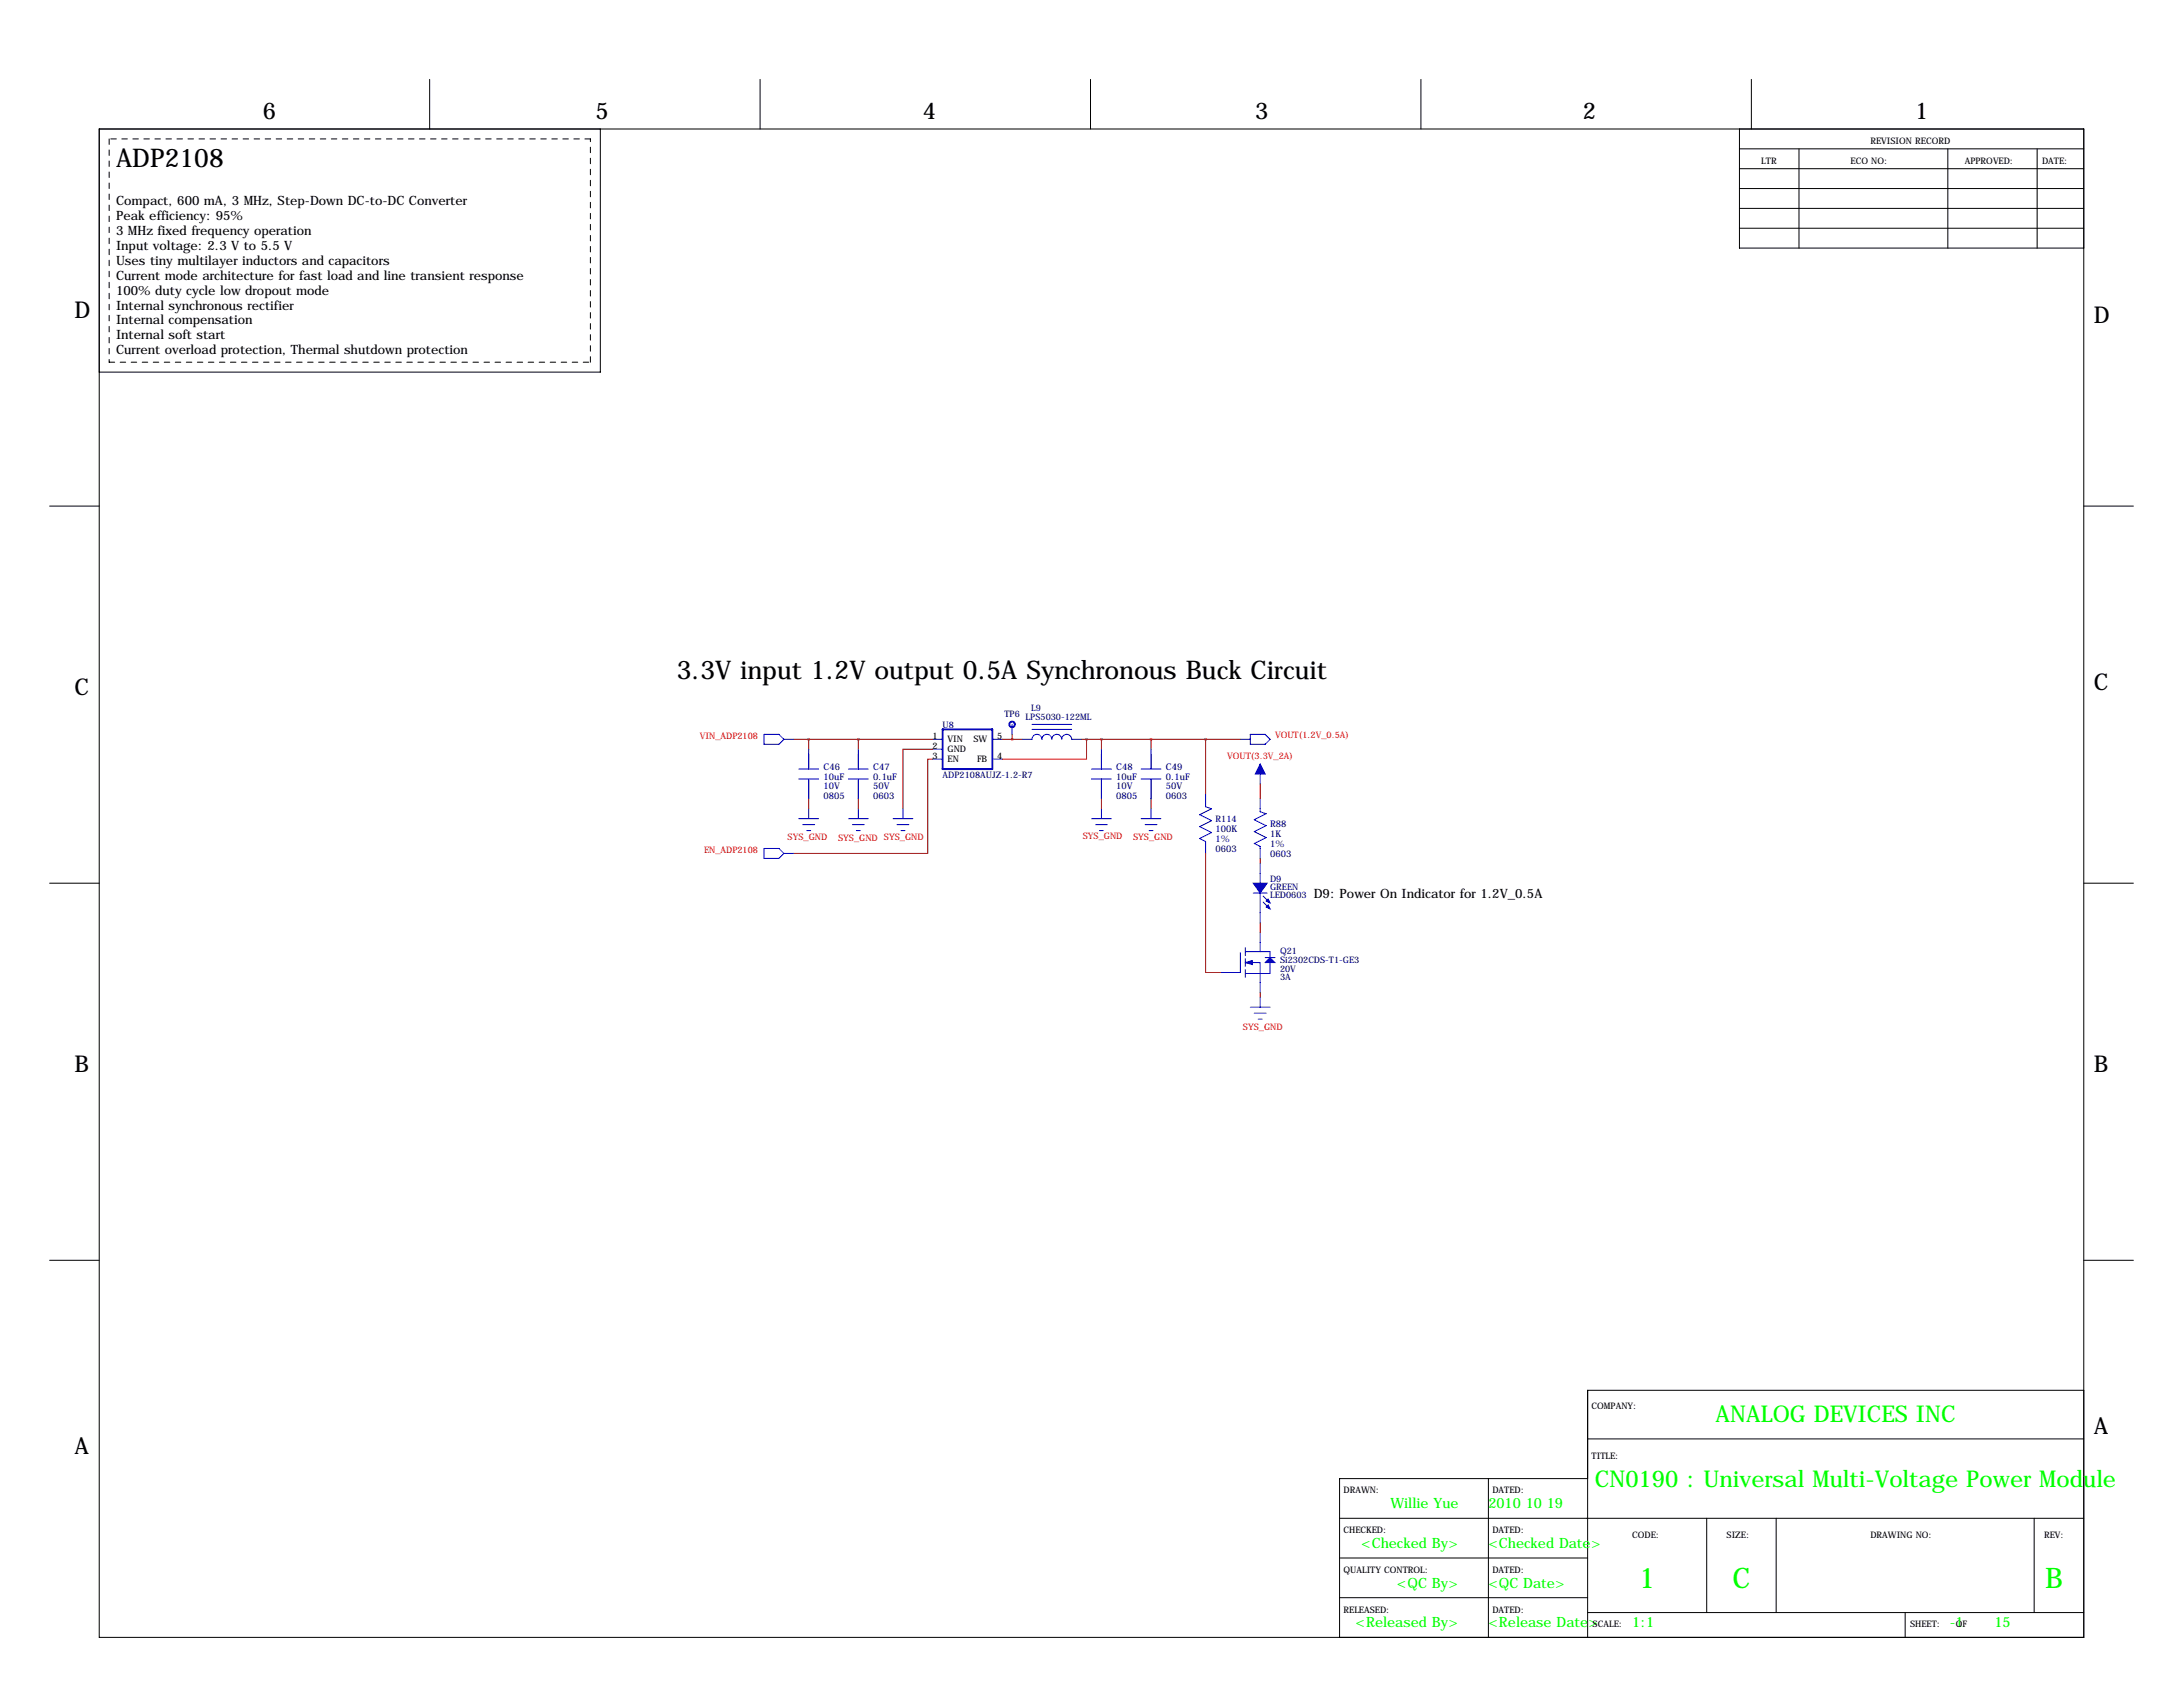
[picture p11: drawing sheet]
<svg xmlns="http://www.w3.org/2000/svg" width="559mm" height="432mm" viewBox="0 0 559 432" stroke-linecap="round" stroke-linejoin="round" font-family="sans-serif">
<defs><g id="words">
<g font-size="7.3" fill="#0f0">
<text x="419.6" y="406.4">1</text>
<text x="443.5" y="406.4">C</text>
<text x="523.5" y="406.4">B</text>
</g>
<g font-size="6.6">
<text x="29.7" y="42.7">ADP2108</text>
<text x="173.2" y="173.7">3.3V input 1.2V output 0.5A Synchronous Buck Circuit</text>
</g>
<g font-size="5.9">
<text x="67.3" y="30.5">6</text>
<text x="152.4" y="30.5">5</text>
<text x="236.2" y="30.5">4</text>
<text x="321.3" y="30.5">3</text>
<text x="405.1" y="30.5">2</text>
<text x="490.2" y="30.5">1</text>
<text x="19" y="81.3">D</text>
<text x="535.9" y="82.6">D</text>
<text x="19" y="177.8">C</text>
<text x="535.9" y="176.5">C</text>
<text x="19" y="274.3">B</text>
<text x="535.9" y="274.3">B</text>
<text x="535.9" y="367">A</text>
<text x="19" y="372.1">A</text>
</g>
<g font-size="5.9" fill="#0f0">
<text x="439.2" y="364">ANALOG DEVICES INC</text>
<text x="408.3" y="380.5">CN0190 : Universal Multi-Voltage Power Module</text>
</g>
<g font-size="3.6" fill="#0f0">
<text x="355.9" y="386.1">Willie Yue</text>
<text x="381" y="386.1">2010 10 19</text>
<text x="348.4" y="396.2">&lt;Checked By&gt;</text>
<text x="381" y="396.2">&lt;Checked Date&gt;</text>
<text x="357.6" y="406.4">&lt;QC By&gt;</text>
<text x="381" y="406.4">&lt;QC Date&gt;</text>
<text x="347" y="416.6">&lt;Released By&gt;</text>
<text x="381" y="416.6">&lt;Release Date&gt;</text>
<text x="417.8" y="416.6">1:1</text>
<text x="499.1" y="416.6">-1</text>
<text x="510.5" y="416.6">15</text>
</g>
<g font-size="3.3">
<text x="29.7" y="52.6">Compact, 600 mA, 3 MHz, Step-Down DC-to-DC Converter</text>
<text x="29.7" y="56.4">Peak efficiency: 95%</text>
<text x="29.7" y="60.2">3 MHz fixed frequency operation</text>
<text x="29.7" y="64">Input voltage: 2.3 V to 5.5 V</text>
<text x="29.7" y="67.8">Uses tiny multilayer inductors and capacitors</text>
<text x="29.7" y="71.6">Current mode architecture for fast load and line transient response</text>
<text x="29.7" y="75.4">100% duty cycle low dropout mode</text>
<text x="29.7" y="79.2">Internal synchronous rectifier</text>
<text x="29.7" y="83.1">Internal compensation</text>
<text x="29.7" y="86.9">Internal soft start</text>
<text x="29.7" y="90.7">Current overload protection, Thermal shutdown protection</text>
<text x="336.3" y="229.9">D9: Power On Indicator for 1.2V_0.5A</text>
</g>
<g font-size="2.4" fill="#000080">
<text x="210.8" y="197.1">C46</text>
<text x="223.5" y="197.1">C47</text>
<text x="285.7" y="197.1">C48</text>
<text x="298.4" y="197.1">C49</text>
<text x="210.8" y="199.5">10uF</text>
<text x="210.8" y="202.1">10V</text>
<text x="223.5" y="199.5">0.1uF</text>
<text x="223.5" y="202.1">50V</text>
<text x="285.7" y="199.5">10uF</text>
<text x="285.7" y="202.1">10V</text>
<text x="298.4" y="199.5">0.1uF</text>
<text x="298.4" y="202.1">50V</text>
<text x="210.8" y="204.6">0805</text>
<text x="223.5" y="204.6">0603</text>
<text x="285.7" y="204.6">0805</text>
<text x="298.4" y="204.6">0603</text>
<text x="311.1" y="213">100K</text>
<text x="311.1" y="215.5">1%</text>
<text x="325.1" y="211.6">R88</text>
<text x="325.1" y="214.3">1K</text>
<text x="311.1" y="218.1">0603</text>
<text x="325.1" y="216.8">1%</text>
<text x="325.1" y="219.3">0603</text>
</g>
<g font-size="2.3">
<text x="450.8" y="41.9">LTR</text>
<text x="473.7" y="41.9">ECO NO:</text>
<text x="478.8" y="36.8">REVISION RECORD</text>
<text x="502.9" y="41.9">APPROVED:</text>
<text x="522.7" y="41.9">DATE:</text>
<text x="238.7" y="189.2">1</text>
<text x="238.7" y="191.8">2</text>
<text x="242.6" y="190">VIN</text>
<text x="249.2" y="190">SW</text>
<text x="255.3" y="189.2">5</text>
<text x="238.7" y="194.3">3</text>
<text x="242.6" y="192.6">GND</text>
<text x="242.6" y="195.1">EN</text>
<text x="250.1" y="195.1">FB</text>
<text x="255.3" y="194.3">4</text>
<text x="407.4" y="360.7">COMPANY:</text>
<text x="407.4" y="373.4">TITLE:</text>
<text x="343.9" y="382.3">DRAWN:</text>
<text x="382" y="382.3">DATED:</text>
<text x="343.9" y="392.4">CHECKED:</text>
<text x="382" y="392.4">DATED:</text>
<text x="417.8" y="393.7">CODE:</text>
<text x="442" y="393.7">SIZE:</text>
<text x="478.8" y="393.7">DRAWING NO:</text>
<text x="523.2" y="393.7">REV:</text>
<text x="343.9" y="402.6">QUALITY CONTROL:</text>
<text x="382" y="402.6">DATED:</text>
<text x="343.9" y="412.7">RELEASED:</text>
<text x="382" y="412.7">DATED:</text>
<text x="407.7" y="416.6">SCALE:</text>
<text x="488.9" y="416.6">SHEET:</text>
<text x="500.7" y="416.6">OF</text>
</g>
<g font-size="2.3" fill="#000080">
<text x="257.1" y="183.6">TP6</text>
<text x="262.5" y="184.2">LPS5030-122ML</text>
<text x="263.9" y="182">L9</text>
<text x="241.3" y="186.4">U8</text>
<text x="241.3" y="199.1">ADP2108AUJZ-1.2-R7</text>
<text x="311.1" y="210.3">R114</text>
<text x="325.1" y="225.8">D9</text>
<text x="325.1" y="227.8">GREEN</text>
<text x="325.1" y="229.9">LED0603</text>
<text x="327.7" y="244.1">Q21</text>
<text x="327.7" y="246.4">Si2302CDS-T1-GE3</text>
<text x="327.7" y="248.7">20V</text>
<text x="327.7" y="251">3A</text>
</g>
<g font-size="2.3" fill="#f00">
<text x="179.2" y="189.2">VIN_ADP2108</text>
<text x="326.4" y="189">VOUT(1.2V_0.5A)</text>
<text x="314.1" y="194.3">VOUT(3.3V_2A)</text>
<text x="201.6" y="215">SYS_GND</text>
<text x="214.5" y="215.1">SYS_GND SYS_GND</text>
<text x="277.2" y="214.8">SYS_GND</text>
<text x="290.1" y="214.9">SYS_GND</text>
<text x="180.2" y="218.4">EN_ADP2108</text>
<text x="318.2" y="263.6">SYS_GND</text>
</g>
</g></defs>
<g fill="none" stroke="#000" stroke-width=".26">
<path d="M25.4 33h508v386.1h-508zM110 20.3v12.7M153.7 33v62.2h-128.3M194.6 20.3v12.7M279.1 20.3v12.7M363.7 20.3v12.7M445.3 38.1h88.1M445.3 33v30.5h88.1M448.3 20.3v12.7M460.5 38.1v25.4M498.6 38.1v25.4M521.5 38.1v25.4"/>
<path d="M445.3 48.3h88.1M445.3 43.2h88.1M445.3 53.3h88.1M445.3 58.4h88.1M12.7 129.5h12.7M533.4 129.5h12.7M12.7 226.1h12.7M533.4 226.1h12.7M12.7 322.6h12.7M533.4 322.6h12.7M533.4 355.9h-127v63.2M381 378.5v40.6"/>
<path d="M406.4 368.3h127M406.4 378.5h-63.5v40.6M342.9 388.6h190.5M342.9 398.8h63.5M436.9 388.6v24.1M454.7 388.6v24.1M520.7 388.6v24.1M342.9 408.9h63.5M406.4 412.7h127M487.7 412.7v6.4"/>
</g>
<path d="M27.9 35.6v57.1M151.1 35.6h-123.2M27.9 92.7h123.2M151.1 92.7v-57.1" fill="none" stroke="#000" stroke-width=".26" stroke-dasharray="1.4 1.4"/>
<g fill="none" stroke="#00f" stroke-width=".51">
<path d="M241.3 186.7h12.7v10.1h-12.7z"/>
<circle cx="259.1" cy="185.4" r=".71"/>
</g>
<g fill="none" stroke="#00f" stroke-width=".26">
<path d="M195.6 188h3.8l1.3 1.2-1.3 1.3h-3.8zM200.7 189.2h2.5M204.5 196.8h5M204.5 199.4h5M207 191.8v5M207 199.4v5.1M217.2 196.8h5M217.2 199.4h5M219.7 191.8v5M219.7 199.4v5.1M238.8 189.2h2.5M238.8 191.8h2.5"/>
<path d="M238.8 194.3h2.5M254 189.2h2.5M254 194.3h2.5M259.1 185.4v2.6M261.6 189.2h2.6a1.27 1.27 0 0 1 1.2-1.2 1.27 1.27 0 0 1 1.3 1.2 1.27 1.27 0 0 1 1.3-1.2 1.27 1.27 0 0 1 1.2 1.2 1.27 1.27 0 0 1 1.3-1.2 1.27 1.27 0 0 1 1.3 1.2 1.27 1.27 0 0 1 1.2-1.2 1.27 1.27 0 0 1 1.3 1.2h2.6M264.2 185.4h10.1M264.2 186.7h10.1M279.4 196.8h5.1M279.4 199.4h5.1M281.9 191.8v5M281.9 199.4v5.1M292.1 196.8h5.1"/>
<path d="M292.1 199.4h5.1M294.6 191.8v5M294.6 199.4v5.1M317.5 189.2h2.5M320 188h3.8l1.3 1.2-1.3 1.3h-3.8zM322.6 195.6v5.1M195.6 217.2h3.8l1.3 1.2-1.3 1.3h-3.8zM200.7 218.4h2.5M204.5 209.5h5M205.5 211.1h3M206.5 212.6h1M207 207v2.5"/>
<path d="M217.2 209.5h5M218.2 211.1h3M219.2 212.6h1M219.7 207v2.5M228.6 209.5h5.1M229.6 211.1h3.1M230.6 212.6h1M231.1 207v2.5M279.4 209.5h5.1M280.4 211.1h3.1M281.4 212.6h1M281.9 207v2.5"/>
<path d="M292.1 209.5h5.1M293.1 211.1h3.1M294.1 212.6h1M294.6 207v2.5M308.6 203.2v3.3l1.5 .5-3 1.5 3 1.6-3 1.5 3 1.5-3 1.5 1.5 .8v3M322.6 204.5v3.3l1.5 .5-3 1.5 3 1.5-3 1.6 3 1.5-3 1.5 1.5 .8v3M320.8 228.6h3.6M322.6 221v5.1M322.6 228.6v7.6M322.6 238.8v4.8M323.3 229.4l1.6 1.5M323.3 230.9l1.6 1.5"/>
<path d="M317.5 243.8v5.1h-5.1M318.8 242.6v2M318.8 245.4v2M318.8 248.2v2M318.8 243.6h6.3v1.5M320 246.4h2.6v7.6M320 257.8h5.1M321.1 259.3h3M322.6 255.3v2.5M323.8 245.1h2.6M325.1 246.4v2.8h-6.3M322.1 260.9h1"/>
</g>
<g fill="#00f" stroke="#00f" stroke-width=".26">
<path d="M325.1 245.1l1.3 1.3h-2.6z"/>
<path d="M318.8 246.4l1.7-.5v1z"/>
<path d="M320.8 226.1h3.6l-1.8 2.5z"/>
<path d="M324.6 231.6l.5 1.1-1-.5z"/>
<path d="M324.6 230.1l.5 1-1-.5z"/>
<path d="M322.6 195.6l1.2 2.5h-2.5z"/>
</g>
<g fill="none" stroke="#800000" stroke-width=".26">
<path d="M203.2 189.2h35.6M207 189.2v2.6M219.7 189.2v2.6M238.8 191.8h-7.7v15.2M238.8 194.3h-1.3v24.1h-34.3M256.5 189.2h5.1M259.1 188v1.2M276.9 189.2h40.6M278.1 189.2v5.1h-21.6M281.9 189.2v2.6M294.6 189.2v2.6M308.6 189.2v14"/>
<path d="M207 204.5v2.5M219.7 204.5v2.5M281.9 204.5v2.5M294.6 204.5v2.5M308.6 218.4v30.5h3.8M322.6 200.7v3.8M322.6 219.7v1.3M322.6 236.2v2.6M322.6 254v1.3"/>
</g>
<path d="M281.9 189.2a.05 .05 0 0 0 .1 0 .05 .05 0 0 0-.1 0zM294.6 189.2a.05 .05 0 0 0 .1 0 .05 .05 0 0 0-.1 0zM278.1 189.2a.05 .05 0 0 0 .1 0 .05 .05 0 0 0-.1 0z" fill="#800000" stroke="#800000" stroke-width=".63"/>
<use href="#words"/>
</svg>
